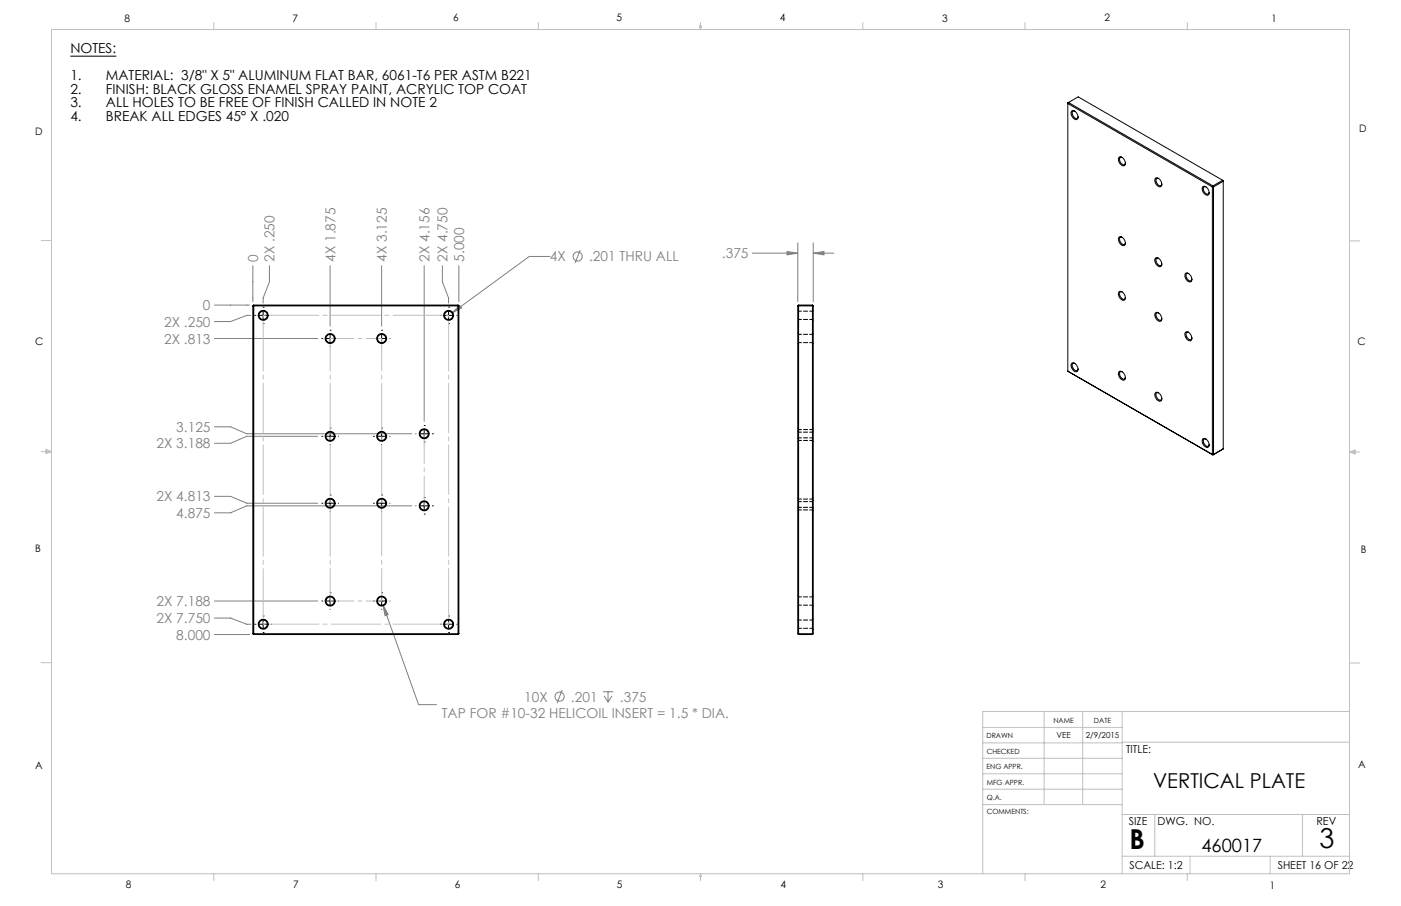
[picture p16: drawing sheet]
<svg xmlns="http://www.w3.org/2000/svg" width="432mm" height="279mm" viewBox="0 0 432 279" stroke-linecap="round" stroke-linejoin="round" font-family="sans-serif">
<defs><g id="words">
<g font-size="8.5">
<text x="348.1" y="261.8">B</text>
<text x="406.7" y="261.6">3</text>
</g>
<text font-size="6.3" x="355.4" y="242.9">VERTICAL PLATE</text>
<text font-size="5.6" x="370.3" y="262.9">460017</text>
<g font-size="4.2">
<text x="21.7" y="16.4">NOTES:</text>
<text x="21.7" y="24.8">1.</text>
<text x="21.7" y="28.9">2.</text>
<text x="32.6" y="24.8">MATERIAL: 3/8&quot; X 5&quot; ALUMINUM FLAT BAR, 6061-T6 PER ASTM B221</text>
<text x="32.6" y="28.9">FINISH: BLACK GLOSS ENAMEL SPRAY PAINT, ACRYLIC TOP COAT</text>
<text x="21.7" y="33.1">3.</text>
<text x="32.6" y="33.1">ALL HOLES TO BE FREE OF FINISH CALLED IN NOTE 2</text>
<text x="21.7" y="37.3">4.</text>
<text x="32.6" y="37.3">BREAK ALL EDGES 45° X .020</text>
</g>
<g font-size="4.2" fill="#808080">
<text x="79.6" y="80.7" transform="rotate(-90 79.6 80.7)">0</text>
<text x="84.7" y="80.7" transform="rotate(-90 84.7 80.7)">2X .250</text>
<text x="103.4" y="80.7" transform="rotate(-90 103.4 80.7)">4X 1.875</text>
<text x="119.2" y="80.7" transform="rotate(-90 119.2 80.7)">4X 3.125</text>
<text x="132.3" y="80.7" transform="rotate(-90 132.3 80.7)">2X 4.156</text>
<text x="138" y="80.7" transform="rotate(-90 138 80.7)">2X 4.750</text>
<text x="143.1" y="80.7" transform="rotate(-90 143.1 80.7)">5.000</text>
<text x="169.5" y="80.6">4X</text>
<text x="181.6" y="80.6">.201 THRU ALL</text>
<text x="222.5" y="79.7">.375</text>
<text x="62.6" y="95.7">0</text>
<text x="50.6" y="100.8">2X .250</text>
<text x="50.6" y="106">2X .813</text>
<text x="54.3" y="133.2">3.125</text>
<text x="48.2" y="138.3">2X 3.188</text>
<text x="48.2" y="154.6">2X 4.813</text>
<text x="54.3" y="159.7">4.875</text>
<text x="48.2" y="187">2X 7.188</text>
<text x="48.2" y="192.2">2X 7.750</text>
<text x="54.3" y="197.3">8.000</text>
<text x="136.2" y="221.5">TAP FOR #10-32 HELICOIL INSERT = 1.5 * DIA.</text>
<text x="161.6" y="216.4">10X</text>
<text x="176" y="216.4">.201</text>
<text x="191.1" y="216.4">.375</text>
</g>
<g font-size="3.4">
<text x="347.1" y="232.3">TITLE:</text>
<text x="347.9" y="254.3">SIZE</text>
<text x="356.7" y="254.4">DWG. NO.</text>
<text x="405.7" y="254.5">REV</text>
<text x="348.1" y="267.9">SCALE: 1:2</text>
<text x="393.8" y="267.9">SHEET 16 OF 22</text>
</g>
<g font-size="3.2">
<text x="38.3" y="6.7">8</text>
<text x="90.2" y="6.7">7</text>
<text x="139.7" y="6.5">6</text>
<text x="190" y="6.5">5</text>
<text x="240.4" y="6.5">4</text>
<text x="290.4" y="6.7">3</text>
<text x="340.4" y="6.5">2</text>
<text x="391.9" y="6.7">1</text>
<text x="10.9" y="41.6">D</text>
<text x="418.9" y="40.7">D</text>
<text x="10.9" y="106.3">C</text>
<text x="418.4" y="106.4">C</text>
<text x="10.8" y="170.2">B</text>
<text x="419.4" y="170.6">B</text>
<text x="10.8" y="237.2">A</text>
<text x="418.6" y="236.8">A</text>
<text x="38.8" y="273.8">8</text>
<text x="90.4" y="273.8">7</text>
<text x="140.2" y="273.8">6</text>
<text x="190.1" y="273.9">5</text>
<text x="240.5" y="273.8">4</text>
<text x="289" y="273.9">3</text>
<text x="339.1" y="273.8">2</text>
<text x="391.4" y="274.1">1</text>
</g>
<g font-size="2.5">
<text x="325.6" y="227.6">VEE</text>
<text x="334.6" y="227.7">2/9/2015</text>
</g>
<g font-size="2.2">
<text x="304.1" y="227.7">DRAWN</text>
<text x="324.7" y="222.9">NAME</text>
<text x="337.2" y="222.9">DATE</text>
<text x="304.1" y="232.6">CHECKED</text>
<text x="304" y="237.2">ENG APPR.</text>
<text x="304.2" y="241.9">MFG APPR.</text>
<text x="304.1" y="246.7">Q.A.</text>
<text x="304.1" y="250.9">COMMENTS:</text>
</g>
</g></defs>
<g fill="none" stroke="#808080" stroke-width=".31">
<path d="M169.5 79.1h-6.4l-23.8 17.4M178.9 77.1l-1.7 4M231.9 78.1h14M242.6 77.6l3.3 .5-3.3 .5zM245.9 74.9v18.2M250.6 78.1l3.4-.5v1zM250.6 74.9v18.2M250.6 78.1h6.4M66.1 94.1h10.8M77.3 97.3h-1.2l-5.1 1.9h-4.9M77.9 81.9v11.2M83 81.9v5l-1.9 5v1.6"/>
<path d="M101.7 81.9v18.7M117.6 81.9v18.7M130.7 81.9v48.1M136.3 81.9v5l2 5v1.6M141.4 81.9v11.2M141.7 94.2l.6 .8-3 1.5zM66.1 104.4h31.8M66.1 131.6h4.9l5.1 2.2h50.8M97.9 134.5h-21.8l-5.1 2.2h-4.9M66.1 153.1h4.9l5.1 2.1h21.8M126.9 156h-50.8l-5.1 2.2h-4.9M66.1 185.3h31.8"/>
<path d="M66.1 190.6h4.9l5.1 1.9h1.2M66.1 195.7h10.8M118 186.5l1.6 3-.9 .4zM118 186.5l11 30.8h5.5M173.3 212.8l-1.6 4.1M185.8 213.3h3.2M186.2 214.6l1.2 1.9M187.4 213.3v3.2M188.6 214.6l-1.2 1.9"/>
<circle cx="178" cy="79.1" r="1.41"/>
<circle cx="172.5" cy="214.8" r="1.42"/>
</g>
<g fill="none" stroke="#000" stroke-width=".31">
<path d="M21.7 17.3h14.1M78.6 97.3h.1M79.8 97.3h2.6M81.1 94.7h.1M81.1 99.8h.1M81.1 96v2.5M83.6 97.3h.1M135.7 97.3h.1M137 97.3h2.5M138.3 94.7h.1M138.3 99.8h.1M138.3 96v2.5"/>
<path d="M140.8 97.3h.1M99.2 104.4h.1M100.5 104.4h2.5M101.7 101.8h.1M101.7 103.1v2.6M101.7 106.9v.1M104.3 104.4h.1M115.1 104.4h.1M116.3 104.4h2.6M117.6 101.8h.1M117.6 103.1v2.6M117.6 106.9v.1"/>
<path d="M120.2 104.4h.1M99.2 134.5h.1M100.5 134.5h2.5M101.7 132h.1M101.7 133.3v2.5M101.7 137.1h.1M104.3 134.5h.1M115.1 134.5h.1M116.3 134.5h2.6M117.6 132h.1M117.6 133.3v2.5M117.6 137.1h.1"/>
<path d="M120.2 134.5h.1M128.2 133.8h.1M129.5 133.8h2.5M130.7 131.2h.1M130.7 136.3h.1M130.7 132.5v2.5M133.3 133.8h.1M99.2 155.2h.1M100.5 155.2h2.5M101.7 152.6h.1M101.7 153.9v2.6M101.7 157.7v.1"/>
<path d="M104.3 155.2h.1M115.1 155.2h.1M116.3 155.2h2.6M117.6 152.6h.1M117.6 153.9v2.6M117.6 157.7v.1M120.2 155.2h.1M128.2 156h.1M129.5 156h2.5M130.7 153.5h.1M130.7 158.5h.1M130.7 154.7v2.6"/>
<path d="M133.3 156h.1M78.6 192.5h.1M79.8 192.5h2.6M81.1 190h.1M81.1 195.1h.1M81.1 191.2v2.6M83.6 192.5h.1M99.2 185.3h.1M100.5 185.3h2.5M101.7 182.8h.1M101.7 184.1v2.5M101.7 187.9h.1"/>
<path d="M104.3 185.3h.1M115.1 185.3h.1M116.3 185.3h2.6M117.6 182.8h.1M117.6 184.1v2.5M117.6 187.9h.1M120.2 185.3h.1M135.7 192.5h.1M137 192.5h2.5M138.3 190h.1M138.3 195.1h.1M138.3 191.2v2.6"/>
<path d="M140.8 192.5h.1"/>
</g>
<path d="M130.7 133.8v22.2" fill="none" stroke="#c0c0c0" stroke-width=".31" stroke-dasharray="15.2 1.3 1.3 1.3" stroke-dashoffset="6"/>
<path d="M81.1 97.2h57.2M81.1 97.2v95.3M138.3 97.2v95.3M81.1 192.5h57.2" fill="none" stroke="#c0c0c0" stroke-width=".31" stroke-dasharray="15.2 1.3 1.3 1.3" stroke-dashoffset="-1.9"/>
<path d="M101.8 104.4h15.8M101.8 185.3h15.8" fill="none" stroke="#c0c0c0" stroke-width=".31" stroke-dasharray="15.2 1.3 1.3 1.3" stroke-dashoffset="7.9"/>
<path d="M101.8 104.4v80.9M117.6 104.4v80.9" fill="none" stroke="#c0c0c0" stroke-width=".31" stroke-dasharray="15.2 1.3 1.3 1.3" stroke-dashoffset="5.2"/>
<g fill="none" stroke="#c0c0c0" stroke-width=".31">
<path d="M15.9 9.1h400v260.4h-400zM65.9 6.9v2.2M115.9 6.9v2.2M165.9 6.9v2.2M215.6 8h.6l-.3 1.1zM215.7 8l.2 1.1M215.9 6.9v2.2M216 8l-.1 1.1M265.9 6.9v2.2M315.9 6.9v2.2M365.9 6.9v2.2M12.7 74.2h3.2"/>
<path d="M415.9 74.3h3.2M12.7 139.3h3.2M14.2 139.1l1.7 .2M14.2 138.7l1.7 .6-1.7 .5zM15.9 139.3l-1.7 .3M415.9 139.4h3.2M415.9 139.4l1.8-.6v1.2zM415.9 139.4l1.8 .3M417.7 139.2l-1.8 .2M12.7 204.4h3.2M321.8 219.4v28.7M333.7 219.4v28.7"/>
<path d="M345.9 219.4v50.1M415.9 204.5h3.2M415.9 219.4h-113v50.1M302.9 233.9h43M302.9 229.1h43M302.9 224.3h43M302.9 238.6h43M345.9 228.9h70M302.9 248.1h43M302.9 243.4h43M345.9 251.2h70M355.9 251.2v12.9"/>
<path d="M401.4 251.2v12.9M65.9 269.5v2.1M115.9 269.5v2.1M165.9 269.5v2.1M215.9 269.5v2.1M215.9 269.5l.3 .8h-.6zM265.9 269.5v2.1M315.9 269.5v2.1M345.9 264.1h70M365.9 269.5v2.1M366.8 264.1v5.4M391.5 264.1v5.4"/>
</g>
<path d="M141.7 94.2l-2.4 2.3 3-1.5zM118 186.5l.7 3.4 .9-.4zM242.6 77.6l3.3 .5-3.3 .5zM250.6 78.1l3.4-.5v1z" fill="#808080"/>
<g fill="none" stroke="#000" stroke-width=".31">
<path d="M329.3 31.6l44.5 25.7M329.3 31.6l-.2 .3 44.6 25.7M329.3 31.6l-.2 .1v82.8M329.3 31.6l3-1.7 44.5 25.7M330.3 34.3a1.52 1.52 0 0 1 1.9 1.5 .83 .83 0 0 1-.5 1.1 .83 .83 0 0 1-1-.6l-.6-1.3zM331.3 34.3a.69 .69 0 0 0-.8 .3 .69 .69 0 0 0 .1 .9 .96 .96 0 0 0 .6 .9 .96 .96 0 0 0 1-.2v-.2M344.9 48.5a1.56 1.56 0 0 1 2 1.9 .72 .72 0 0 1-.6 .8 .72 .72 0 0 1-.8-.4 1.92 1.92 0 0 1-.6-2.3zM345.9 48.6a.67 .67 0 0 0-.9 .2 .67 .67 0 0 0 .2 .9 1.11 1.11 0 0 0 1.5 .9l.2-.3M356.1 55a1.56 1.56 0 0 1 2 1.9 .72 .72 0 0 1-.6 .7 .72 .72 0 0 1-.8-.3 1.94 1.94 0 0 1-.6-2.3zM357.1 55a.68 .68 0 0 0-.9 .3 .68 .68 0 0 0 .2 .9 .94 .94 0 0 0 .6 .9 .94 .94 0 0 0 1-.2l.1-.1M370.7 57.6a1.6 1.6 0 0 1 2 1.8 .72 .72 0 0 1-.5 .8 .72 .72 0 0 1-.9-.4 1.92 1.92 0 0 1-.6-2.2zM371.7 57.6a.67 .67 0 0 0-.9 .3 .67 .67 0 0 0 .2 .9 1.1 1.1 0 0 0 1.6 .9l.1-.4"/>
<path d="M373.7 57.6h.3M373.7 57.6v82.6M373.8 57.3l-.1 .3M373.8 57.3l.2 .3M374 57.6v82.6M376.8 55.6l.2 .3-3 1.7M376.8 55.6l-3 1.7M376.8 55.6l.2 .1v82.7M344.9 73.2a1.6 1.6 0 0 1 2 1.8 .72 .72 0 0 1-.6 .8 .72 .72 0 0 1-.8-.4 1.92 1.92 0 0 1-.6-2.2zM345.9 73.2a.67 .67 0 0 0-.9 .3 .67 .67 0 0 0 .2 .8 1.11 1.11 0 0 0 1.5 .9l.2-.3M356.1 79.7a1.56 1.56 0 0 1 2 1.8 .72 .72 0 0 1-.6 .8 .72 .72 0 0 1-.8-.4 1.92 1.92 0 0 1-.6-2.2zM357.1 79.7a.69 .69 0 0 0-.8 .3 .69 .69 0 0 0 .1 .8 1.07 1.07 0 0 0 1.6 .9l.1-.3"/>
<path d="M77.9 94.3h63.5M77.9 94.3v101.1M78.2 94.1v101.6M78.2 94.1h63M78.2 94.1l-.3 .2M141.2 94.1v101.6M141.2 94.1l.2 .2M141.4 94.3v101.1M245.9 94.3h4.7M245.9 94.3v101.1M246.1 94.1h4.3M246.1 94.1v101.6"/>
<path d="M246.1 94.1l-.2 .2M250.4 94.1v101.6M250.4 94.1l.2 .2M250.6 94.3v101.1M344.9 90a1.56 1.56 0 0 1 2 1.9 .72 .72 0 0 1-.6 .7 .72 .72 0 0 1-.8-.3 1.92 1.92 0 0 1-.6-2.3zM345.9 90a.69 .69 0 0 0-.9 .3 .69 .69 0 0 0 .2 .9 1.11 1.11 0 0 0 1.5 .9l.2-.3M356.1 96.5a1.56 1.56 0 0 1 2 1.9 .72 .72 0 0 1-.6 .7 .72 .72 0 0 1-.8-.4 1.94 1.94 0 0 1-.6-2.2zM357.1 96.5a.68 .68 0 0 0-.9 .3 .68 .68 0 0 0 .2 .9 1.08 1.08 0 0 0 1.6 .9l.1-.4M365.4 84.3a1.6 1.6 0 0 1 1.9 1.9 .82 .82 0 0 1-.7 .8 .82 .82 0 0 1-.9-.7l-.5-.9zM366.4 84.4a.67 .67 0 0 0-.9 .2 .67 .67 0 0 0 .2 .9 .96 .96 0 0 0 .5 .9 .96 .96 0 0 0 1.1-.2v-.1M329.1 114.5l44.7 25.8M329.1 114.5l.2 .1"/>
<path d="M330.3 112.1a1.52 1.52 0 0 1 1.9 1.5 .83 .83 0 0 1-.5 1.1 .83 .83 0 0 1-1-.6l-.6-1.3zM331.3 112.1a.69 .69 0 0 0-.9 .3 .69 .69 0 0 0 .2 .8 .98 .98 0 0 0 .6 .9 .98 .98 0 0 0 1-.2v-.1M345 114.5a1.72 1.72 0 0 1 1.6 .9 1.72 1.72 0 0 1-.2 1.8 1.8 1.8 0 0 1-1.4-2.7zM345.9 114.7a.67 .67 0 0 0-.9 .2 .67 .67 0 0 0 .2 .9 1.11 1.11 0 0 0 1.5 .9l.2-.3M365.4 102.5a1.6 1.6 0 0 1 1.9 1.8 .75 .75 0 0 1-.5 .8 .75 .75 0 0 1-.9-.4 1.89 1.89 0 0 1-.5-2.2zM366.4 102.5a.69 .69 0 0 0-.9 .3 .69 .69 0 0 0 .2 .9 .98 .98 0 0 0 .6 .9 .98 .98 0 0 0 1-.2v-.2M356.1 121.1a1.56 1.56 0 0 1 2 1.9 .72 .72 0 0 1-.6 .8 .72 .72 0 0 1-.8-.4 1.94 1.94 0 0 1-.6-2.3zM357.1 121.1a.68 .68 0 0 0-.9 .3 .68 .68 0 0 0 .2 .9 .94 .94 0 0 0 .6 .9 .94 .94 0 0 0 1-.2l.1-.1M370.7 135.4a1.56 1.56 0 0 1 2 1.8 .72 .72 0 0 1-.5 .8 .72 .72 0 0 1-.9-.4 1.92 1.92 0 0 1-.6-2.2zM371.7 135.4a.69 .69 0 0 0-.8 .3 .69 .69 0 0 0 .1 .9 1.1 1.1 0 0 0 1.6 .9l.1-.4M377 138.4l-3 1.8M377 138.4l-3.2 1.9"/>
<path d="M373.7 140.2h.3M373.7 140.2l.1 .1M374 140.2l-.2 .1M77.9 195.4h63.5M77.9 195.4l.3 .3M78.2 195.7h63M141.4 195.4l-.2 .3M245.9 195.4h4.7M245.9 195.4l.2 .3M246.1 195.7h4.3M250.6 195.4l-.2 .3"/>
<circle cx="81.1" cy="97.2" r="1.53"/>
<circle cx="81.1" cy="97.3" r="1.28"/>
<circle cx="138.3" cy="97.2" r="1.53"/>
<circle cx="138.3" cy="97.3" r="1.28"/>
<circle cx="101.8" cy="104.4" r="1.29"/>
<circle cx="101.8" cy="104.4" r="1.53"/>
<circle cx="117.6" cy="104.4" r="1.29"/>
<circle cx="117.6" cy="104.4" r="1.53"/>
<circle cx="101.8" cy="134.6" r="1.29"/>
<circle cx="101.8" cy="134.6" r="1.53"/>
<circle cx="117.6" cy="134.6" r="1.29"/>
<circle cx="117.6" cy="134.6" r="1.53"/>
<circle cx="130.7" cy="133.8" r="1.53"/>
<circle cx="130.7" cy="133.8" r="1.27"/>
<circle cx="101.8" cy="155.2" r="1.29"/>
<circle cx="101.8" cy="155.2" r="1.53"/>
<circle cx="117.6" cy="155.2" r="1.29"/>
<circle cx="117.6" cy="155.2" r="1.53"/>
<circle cx="130.7" cy="156" r="1.53"/>
<circle cx="130.7" cy="156" r="1.27"/>
<circle cx="81.1" cy="192.5" r="1.53"/>
<circle cx="81.1" cy="192.5" r="1.28"/>
<circle cx="101.8" cy="185.4" r="1.29"/>
<circle cx="101.8" cy="185.4" r="1.53"/>
<circle cx="117.6" cy="185.4" r="1.29"/>
<circle cx="117.6" cy="185.4" r="1.53"/>
<circle cx="138.3" cy="192.5" r="1.53"/>
<circle cx="138.3" cy="192.5" r="1.28"/>
</g>
<g fill="none" stroke="#000" stroke-width=".31" stroke-dasharray="1.3 .6">
<path d="M245.9 98.8l.3-.3M246.2 96l-.3-.3M250.4 98.5l.3 .3M250.7 95.7l-.3 .3M245.9 105.9l.3-.2M246.2 103.1l-.3-.2M250.4 105.7l.3 .2M250.7 102.9l-.3 .2M245.9 135.3l.3-.3M245.9 136.1l.3-.3M246.2 132.5l-.3-.3M246.2 133.3l-.3-.3"/>
<path d="M250.4 135l.3 .3M250.4 135.8l.3 .3M250.7 132.2l-.3 .3M250.7 133l-.3 .3M245.9 157.5l.3-.2M245.9 156.7l.3-.2M246.2 154.7l-.3-.3M246.2 153.9l-.3-.2M250.4 157.3l.3 .2M250.4 156.5l.3 .2M250.7 154.4l-.3 .3M250.7 153.7l-.3 .2"/>
<path d="M245.9 194l.3-.2M245.9 186.9l.3-.3M246.2 191.2l-.3-.2M246.2 184.1l-.3-.3M250.4 193.8l.3 .2M250.4 186.6l.3 .3M250.7 191l-.3 .2M250.7 183.8l-.3 .3"/>
</g>
<g fill="none" stroke="#000" stroke-width=".31" stroke-dasharray="1.3 .6" stroke-dashoffset=".4">
<path d="M246.2 98.5h4.2M250.4 96h-4.2M246.2 105.7h4.2M250.4 103.1h-4.2M246.2 135h4.2M246.2 135.8h4.2M250.4 132.5h-4.2M250.4 133.3h-4.2M246.2 157.3h4.2M246.2 156.5h4.2M250.4 154.7h-4.2M250.4 153.9h-4.2"/>
<path d="M246.2 193.8h4.2M246.2 186.6h4.2M250.4 191.2h-4.2M250.4 184.1h-4.2"/>
</g>
<use href="#words"/>
</svg>
